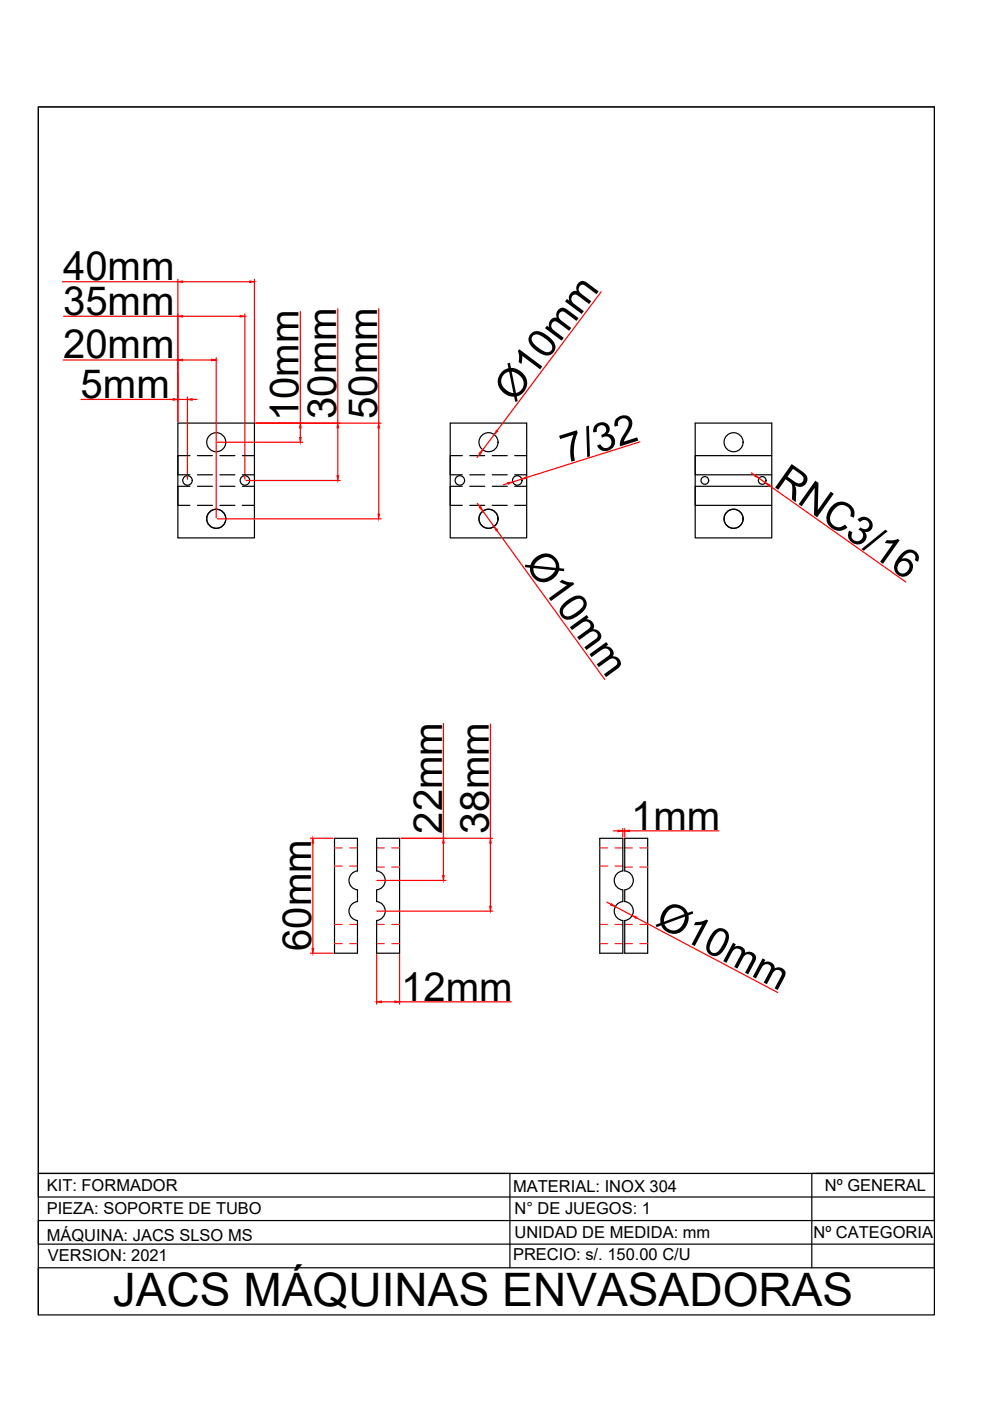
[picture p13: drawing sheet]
<svg xmlns="http://www.w3.org/2000/svg" width="210mm" height="297mm" viewBox="0 0 210 297" stroke-linecap="round" stroke-linejoin="round" font-family="sans-serif">
<defs><g id="words">
<text font-size="9.8" x="23.9" y="277">JACS MÁQUINAS ENVASADORAS</text>
<g font-size="8.5">
<text x="13.4" y="59.4">40mm</text>
<text x="13.4" y="66.7">35mm</text>
<text x="13.4" y="76">20mm</text>
<text x="17.1" y="84.3">5mm</text>
<text x="63.3" y="89.4" transform="rotate(-90 63.3 89.4)">10mm</text>
<text x="71.3" y="88.8" transform="rotate(-90 71.3 88.8)">30mm</text>
<text x="79.9" y="88.8" transform="rotate(-90 79.9 88.8)">50mm</text>
<text x="109.1" y="85.5" transform="rotate(-53 109.1 85.5)">Ø10mm</text>
<text x="120" y="98.3" transform="rotate(-17 120 98.3)">7/32</text>
<text x="163.8" y="103" transform="rotate(35 163.8 103)">RNC3/16</text>
<text x="111.1" y="119.5" transform="rotate(54 111.1 119.5)">Ø10mm</text>
<text x="93.8" y="176.7" transform="rotate(-90 93.8 176.7)">22mm</text>
<text x="103.6" y="176.8" transform="rotate(-90 103.6 176.8)">38mm</text>
<text x="133.8" y="175.9">1mm</text>
<text x="138.7" y="196" transform="rotate(28 138.7 196)">Ø10mm</text>
<text x="66" y="201.6" transform="rotate(-90 66 201.6)">60mm</text>
<text x="85.1" y="212.2">12mm</text>
</g>
<g font-size="3.5">
<text x="9.9" y="257.5">PIEZA: SOPORTE DE TUBO</text>
<text x="9.9" y="252.5">KIT: FORMADOR</text>
<text x="108.8" y="252.6">MATERIAL: INOX 304</text>
<text x="109.1" y="257.5">N° DE JUEGOS: 1</text>
<text x="174.9" y="252.5">Nº GENERAL</text>
<text x="9.9" y="263.1">MÁQUINA: JACS SLSO MS</text>
<text x="109.1" y="262.4">UNIDAD DE MEDIDA: mm</text>
<text x="172.5" y="262.5">Nº CATEGORIA</text>
<text x="10.2" y="267.5">VERSION: 2021</text>
<text x="108.8" y="267.1">PRECIO: s/. 150.00 C/U</text>
</g>
</g></defs>
<!-- layer: 0 -->
<g fill="none" stroke="#000" stroke-width=".25">
<path d="M8.1 22.7h190v256.1h-190zM37.7 89.7h16.2v24.3h-16.2zM40.3 96.6h-2.6v4.1h2.6M41.9 96.6h3.1M46.6 96.6h3.2M51.4 96.6h2.5M95.5 89.7h16.2v24.3h-16.2zM98 96.6h-2.5v4.1h2.5M99.6 96.6h3.2M104.4 96.6h3.1M109.1 96.6h2.6M147.4 89.7h16.2v24.3h-16.2z"/>
<path d="M163.6 96.6h-16.2v4.1h16.2M40.3 103.1h-2.6v4h2.6M41.9 100.7h3.1M41.9 103.1h3.1M41.9 107.1h3.1M46.6 100.7h3.2M46.6 103.1h3.2M46.6 107.1h3.2M51.4 100.7h2.5M51.4 103.1h2.5M51.4 107.1h2.5M98 103.1h-2.5v4h2.5"/>
<path d="M99.6 100.7h3.2M99.6 103.1h3.2M99.6 107.1h3.2M104.4 100.7h3.1M104.4 103.1h3.1M104.4 107.1h3.1M109.1 100.7h2.6M109.1 103.1h2.6M109.1 107.1h2.6M163.6 103.1h-16.2v4h16.2M75.8 188.7a2.02 2.02 0 0 1-1.8-2 2.02 2.02 0 0 1 1.8-2v-7h-4.9v24.4h4.9v-6.9a2.02 2.02 0 0 1-1.8-2 2.02 2.02 0 0 1 1.8-2.1v-2.4M79.9 188.7a2.02 2.02 0 0 0 1.8-2 2.02 2.02 0 0 0-1.8-2v-7h4.8v24.4h-4.8v-6.9a2.02 2.02 0 0 0 1.8-2 2.02 2.02 0 0 0-1.8-2.1v-2.4"/>
<path d="M132.1 188.7a2.02 2.02 0 0 1-1.9-2 2.02 2.02 0 0 1 1.9-2v-7h-4.9v24.4h4.9v-6.9a2.02 2.02 0 0 1-1.9-2 2.02 2.02 0 0 1 1.9-2.1v-2.4M132.5 188.7a2.02 2.02 0 0 0 1.8-2 2.02 2.02 0 0 0-1.8-2v-7h4.8v24.4h-4.8v-6.9a2.02 2.02 0 0 0 1.8-2 2.02 2.02 0 0 0-1.8-2.1v-2.4M8.1 248.8h100v20M173.1 248.8h25M198.1 248.8h-190v5h190v5h-190v5h190v5h-190v10M198.1 248.8h-26v20"/>
<circle cx="45.9" cy="93.8" r="2.02"/>
<circle cx="103.6" cy="93.8" r="2.02"/>
<circle cx="155.5" cy="93.8" r="2.02"/>
<circle cx="39.8" cy="101.9" r="1.01"/>
<circle cx="45.9" cy="110" r="2.02"/>
<circle cx="51.9" cy="101.9" r="1.01"/>
<circle cx="97.5" cy="101.9" r="1.01"/>
<circle cx="103.6" cy="110" r="2.02"/>
<circle cx="109.7" cy="101.9" r="1.01"/>
<circle cx="149.4" cy="101.9" r=".81"/>
<circle cx="155.5" cy="110" r="2.02"/>
<circle cx="161.6" cy="101.9" r=".81"/>
</g>
<g fill="none" stroke="#f00" stroke-width=".25">
<path d="M13.2 59.7h24.5M37.7 59.2v30.3M38.7 59.7h14.2M53.9 59.2v30.3M13.4 76.3h24.3M13.5 67.1h24.2M38.7 76.3h6.1M38.7 67.1h12.2M45.8 75.8v33.9M51.9 66.5v35.1M63.7 66v23.7M71.6 65.5v24.2"/>
<path d="M80.3 65.5v24.2M127.5 61.9l-22.1 29.4M17.2 84.7h19.5M37.7 84.7h2M39.7 84.2v17.4M40.8 84.7h1M46.1 93.8h18.1M54.2 89.7h26.6M63.7 90.7v2.1M71.6 90.7v10.2M80.3 90.7v18.3M101.7 96.2l-.6 .8"/>
<path d="M104.8 92.1l-2.4 3.3M135.7 93.7l-24.1 7.6M46.1 110h34.7M52.2 101.9h19.9M101.2 106.7l.6 .8M102.4 108.4l2.3 3.2M105.3 112.5l22.9 31.6M107.7 102.5l-1 .3M110.6 101.6l-1.9 .6M159.3 100.2l.8 .6M160.9 101.4l1.4 .9M163.1 102.9l28.9 20.5"/>
<path d="M94 153.4v24.3M104 153.5v24.2M65.8 177.7h4.9M66.3 178.8v22.3M85 177.7h19.5M94 178.8v6.9M104 178.8v13.4M130 176.2h1M132.1 175.7v1.8M132.1 176.2h.4M132.5 175.7v1.8M133.5 176.2h18.9"/>
<path d="M79.9 186.7h14.6M79.9 193.2h24.6M128.7 191.3l.9 .4M130.4 192.2l3.6 1.9M134.9 194.6l30 15.8M65.8 202.1h4.9M79.9 202.4v10.5M80.9 212.4h2.8M84.7 202.4v10.5M84.7 212.4h23.7"/>
</g>
<g fill="#f00" stroke="#f00" stroke-width=".21">
<path d="M39.7 84.7l1.1-.2v.4z"/>
<path d="M36.7 84.5l1 .2-1 .2z"/>
<path d="M44.8 76.2l1 .1-1 .2z"/>
<path d="M37.7 76.3l1-.1v.3z"/>
<path d="M50.9 66.9l1 .2-1 .1z"/>
<path d="M37.7 67.1l1-.2v.3z"/>
<path d="M63.5 92.8h.4l-.2 1z"/>
<path d="M63.7 89.7l.2 1h-.4z"/>
<path d="M71.5 100.9h.3l-.2 1z"/>
<path d="M71.6 89.7l.2 1h-.3z"/>
<path d="M80.1 109h.4l-.2 1z"/>
<path d="M80.3 89.7l.2 1h-.4z"/>
<path d="M52.9 59.6l1 .1-1 .2z"/>
<path d="M37.7 59.7l1-.1v.3z"/>
<path d="M101.6 96.1l.8-.7-.5 .9z"/>
<path d="M105.3 91.2l.2 .2-.7 .7z"/>
<path d="M101.6 107.6l.3-.2 .5 1z"/>
<path d="M104.7 111.6l.8 .8-.3 .2z"/>
<path d="M107.7 102.3l1-.1-.9 .5z"/>
<path d="M110.6 101.6l.9-.5 .1 .3z"/>
<path d="M160.2 100.7l.7 .7-.9-.4z"/>
<path d="M162.3 102.3l.9 .5-.2 .3z"/>
<path d="M66.3 177.7l.2 1.1h-.3z"/>
<path d="M66.2 201.1h.3l-.2 1z"/>
<path d="M79.9 212.4l1-.2v.4z"/>
<path d="M83.7 212.2l1 .2-1 .2z"/>
<path d="M93.8 185.7h.4l-.2 1z"/>
<path d="M94 177.7l.2 1.1h-.4z"/>
<path d="M103.8 192.2h.4l-.2 1z"/>
<path d="M104 177.7l.2 1.1h-.4z"/>
<path d="M129.6 191.6l.8 .6-.9-.3z"/>
<path d="M134 194.1l1 .3-.2 .3z"/>
<path d="M131 176l1.1 .2-1.1 .1z"/>
<path d="M132.5 176.2l1-.2v.3z"/>
</g>
<g fill="none" stroke="#ed1f24" stroke-width=".25">
<path d="M70.9 179.8h1.7M74.1 179.8h1.7M79.9 179.8h1.6M83.1 179.8h1.6M127.2 179.8h1.6M130.4 179.8h1.7M132.5 179.8h1.6M135.7 179.8h1.6M70.9 183.6h1.7M70.9 196h1.7M74.1 183.6h1.7M74.1 196h1.7"/>
<path d="M79.9 196h1.6M79.9 183.8h1.6M83.1 196h1.6M83.1 183.8h1.6M127.2 183.6h1.6M127.2 196h1.6M130.4 183.6h1.7M130.4 196h1.7M132.5 196h1.6M132.5 183.8h1.6M135.7 196h1.6M135.7 183.8h1.6"/>
<path d="M70.9 200.1h1.7M74.1 200.1h1.7M79.9 200.1h1.6M83.1 200.1h1.6M127.2 200.1h1.6M130.4 200.1h1.7M132.5 200.1h1.6M135.7 200.1h1.6"/>
</g>
<path d="M8.1 22.7h190v226.1h-190z" fill="none" stroke="#000" stroke-width=".21"/>
<use href="#words"/>
</svg>
